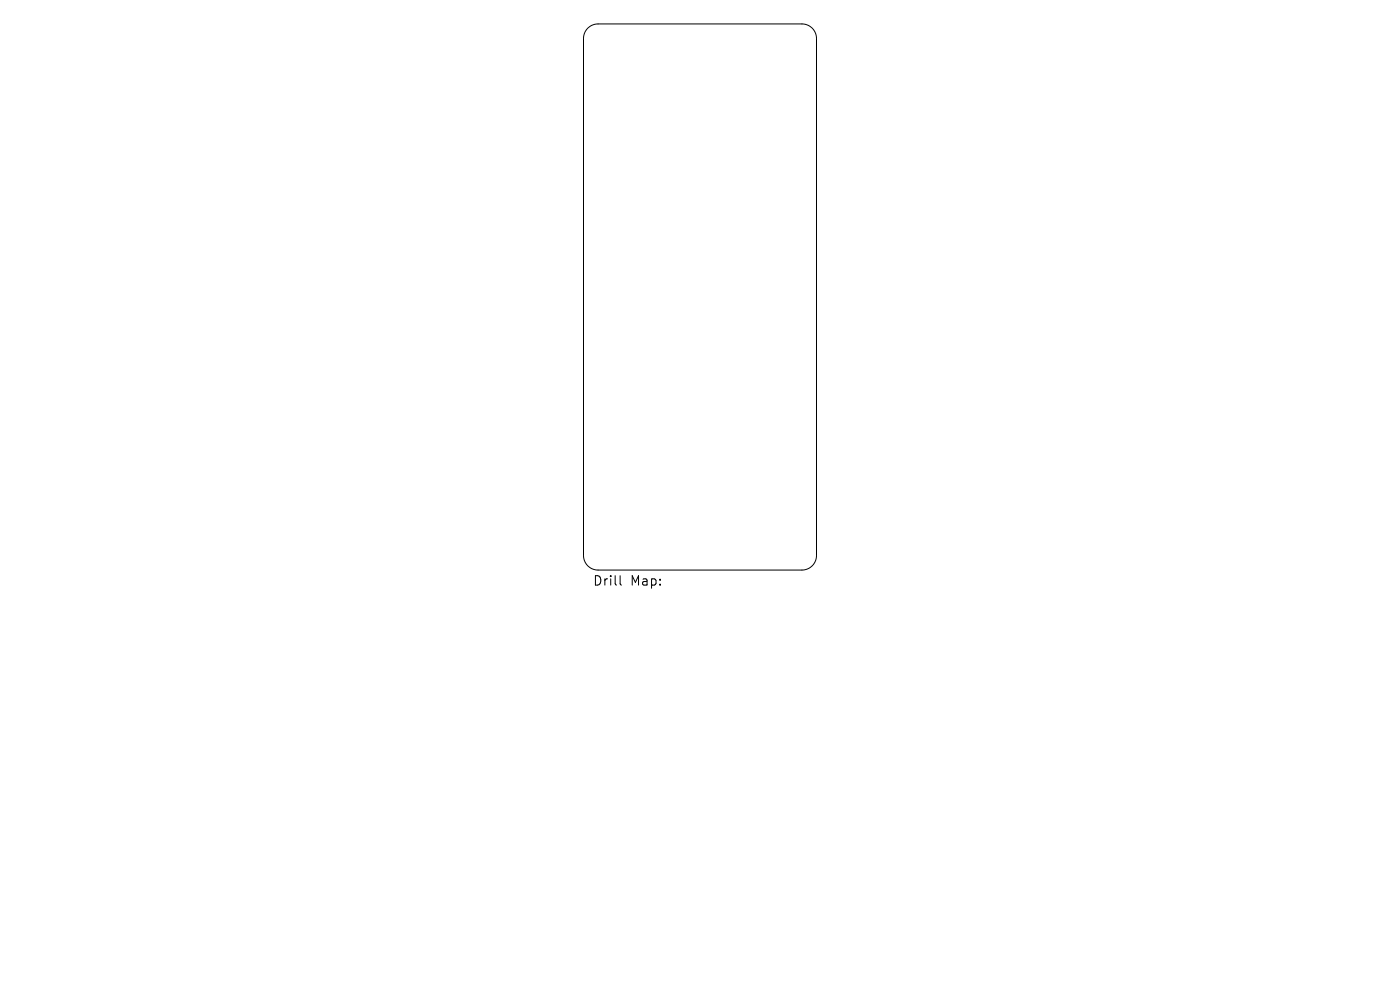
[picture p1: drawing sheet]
<svg xmlns="http://www.w3.org/2000/svg" width="297mm" height="210mm" viewBox="0 0 297 210" stroke-linecap="round" stroke-linejoin="round" font-family="sans-serif">
<defs><g id="words">
<g font-size="2.8">
<text x="125.7" y="124.5">Drill</text>
<text x="133.7" y="124.5">Map:</text>
</g>
</g></defs>
<path d="M124.7 6a3.1 3.1 0 0 1 2.2-.9h43.2a3.1 3.1 0 0 1 3.1 3.1v109.6a3.1 3.1 0 0 1-3.1 3.1h-43.2a3.1 3.1 0 0 1-3.1-3.1v-109.6a3.1 3.1 0 0 1 .9-2.2zM131.6 122.1v1.7l.2 .3" fill="none" stroke="#000" stroke-width=".21"/>
<use href="#words"/>
</svg>
